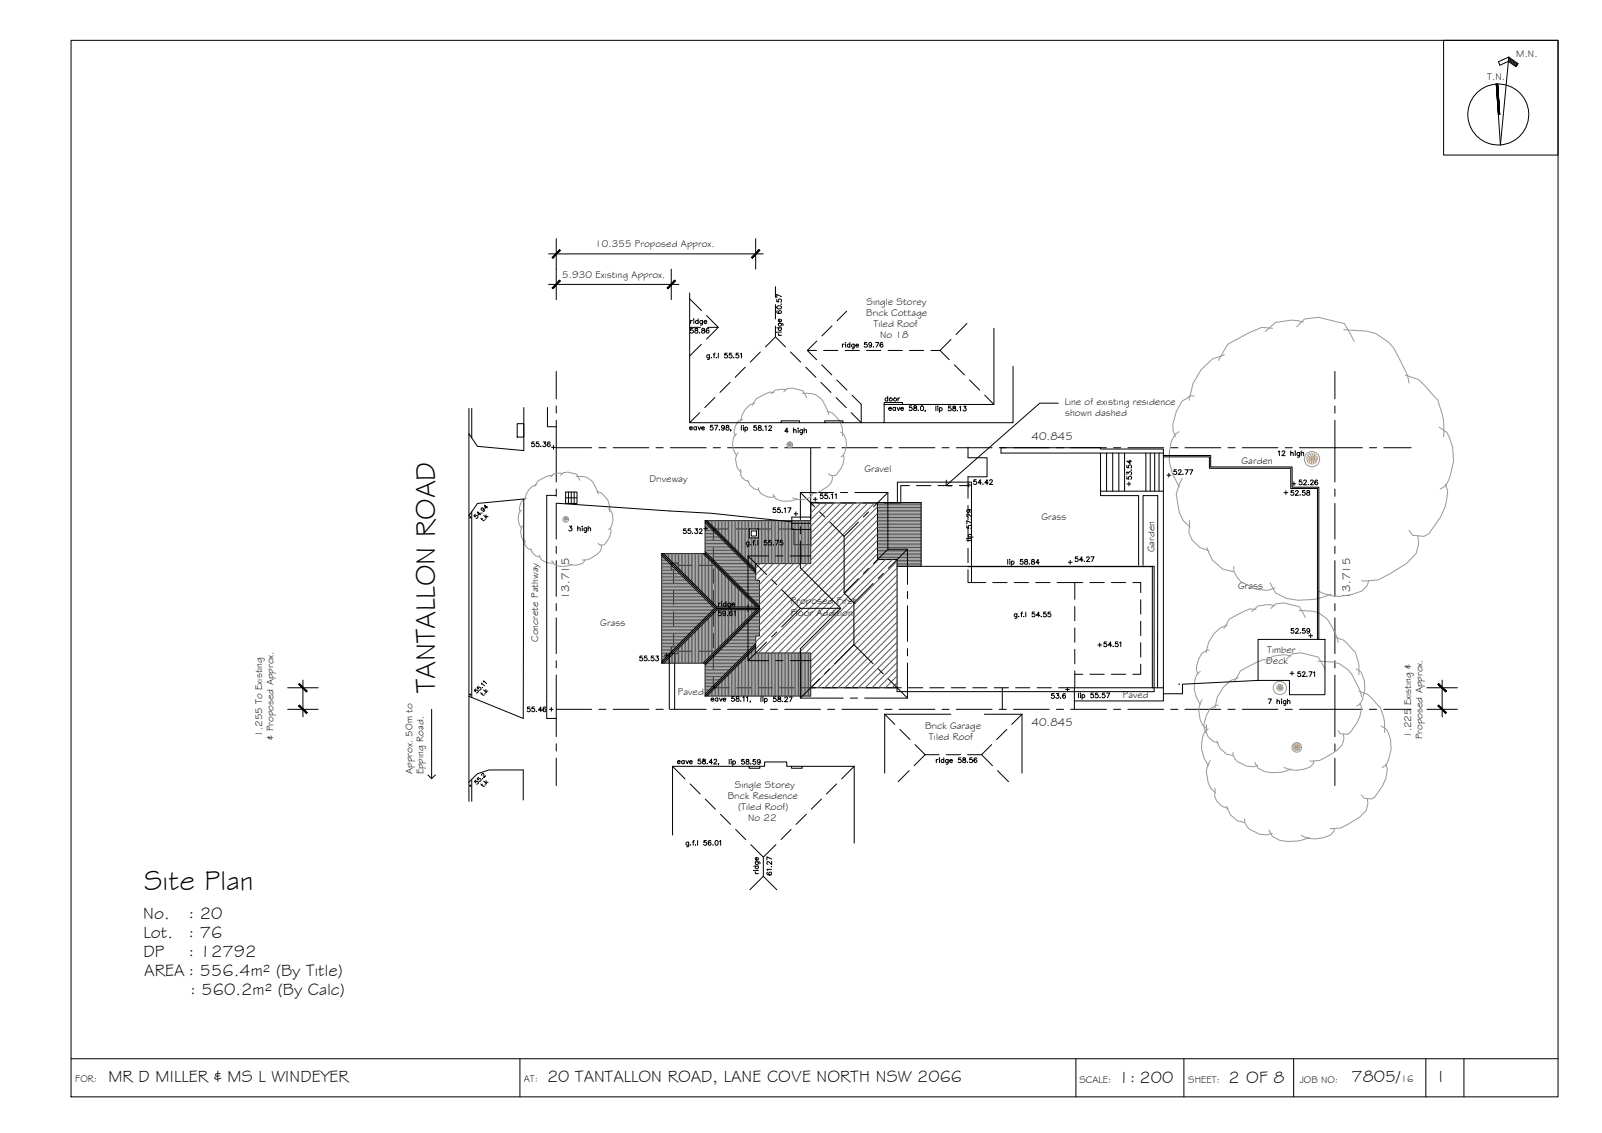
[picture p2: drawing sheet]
<svg xmlns="http://www.w3.org/2000/svg" width="420mm" height="297mm" viewBox="0 0 420 297" stroke-linecap="round" stroke-linejoin="round" font-family="sans-serif">
<defs><g id="words">
<g font-size="7.5">
<text x="114.1" y="181.6" transform="rotate(-90 114.1 181.6)">TANTALLON ROAD</text>
<text x="37.8" y="233.3">Site Plan</text>
</g>
<g font-size="4.5">
<text x="37.6" y="240.9">No.</text>
<text x="37.6" y="245.9">Lot.</text>
<text x="49.4" y="240.9">: 20</text>
<text x="49.4" y="245.9">: 76</text>
<text x="37.6" y="250.9">DP</text>
<text x="49.4" y="250.9">: 12792</text>
<text x="37.8" y="255.9">AREA : 556.4m² (By Title)</text>
<text x="49.9" y="260.9">: 560.2m² (By Calc)</text>
<text x="28.4" y="283.6">MR D MILLER &amp; MS L WINDEYER</text>
<text x="143.5" y="283.6">20 TANTALLON ROAD, LANE COVE NORTH NSW 2066</text>
<text x="293.4" y="283.9">1: 200</text>
<text x="322.2" y="283.9">2 OF 8</text>
<text x="354.4" y="283.8">7805/</text>
<text x="377.4" y="283.7">I</text>
</g>
<text font-size="4" x="274.8" y="184.1">53.6</text>
<g font-size="3">
<text x="270.5" y="115.5">40.845</text>
<text x="149.3" y="157.1" transform="rotate(-90 149.3 157.1)">13.715</text>
<text x="354.1" y="157.1" transform="rotate(-90 354.1 157.1)">13.715</text>
<text x="270.5" y="190.2">40.845</text>
</g>
<g font-size="2.6">
<text x="397.7" y="14.9">M.N.</text>
<text x="390.1" y="20.9">T.N.</text>
<text x="156.1" y="64.9">10.355 Proposed Approx.</text>
<text x="147.5" y="72.9">5.930 Existing Approx.</text>
<text x="227.2" y="82.8">Brick Cottage</text>
<text x="227.3" y="79.8">Single Storey</text>
<text x="229.1" y="85.7">Tiled Roof</text>
<text x="230.8" y="88.6">No 18</text>
<text x="279.2" y="106.1">Line of existing residence</text>
<text x="279.3" y="109">shown dashed</text>
<text x="226.7" y="123.7">Gravel</text>
<text x="325.6" y="121.6">Garden</text>
<text x="170.3" y="126.5">Driveway</text>
<text x="273.1" y="136.4">Grass</text>
<text x="302.8" y="144.8" transform="rotate(-90 302.8 144.8)">Garden</text>
<text x="324.7" y="154.3">Grass</text>
<text x="207.4" y="161.4">Floor Addition</text>
<text x="207.4" y="158.5">Proposed First</text>
<text x="157.4" y="164">Grass</text>
<text x="141.2" y="168.3" transform="rotate(-90 141.2 168.3)">Concrete Pathway</text>
<text x="332.3" y="171.1">Timber</text>
<text x="332.1" y="174">Deck</text>
<text x="177.8" y="182.2">Paved</text>
<text x="294.5" y="183.1">Paved</text>
<text x="242.6" y="191.1">Brick Garage</text>
<text x="68.8" y="193.2" transform="rotate(-90 68.8 193.2)">1.255 To Existing</text>
<text x="71.7" y="193.9" transform="rotate(-90 71.7 193.9)">&amp; Proposed Approx.</text>
<text x="243.6" y="194.1">Tiled Roof</text>
<text x="370.1" y="193.5" transform="rotate(-90 370.1 193.5)">1.225 Existing &amp;</text>
<text x="373" y="193.9" transform="rotate(-90 373 193.9)">Proposed Approx.</text>
<text x="108.2" y="202.9" transform="rotate(-90 108.2 202.9)">Approx. 50m to</text>
<text x="111.1" y="203" transform="rotate(-90 111.1 203)">Epping Road.</text>
<text x="190.9" y="209.5">Brick Residence</text>
<text x="192.8" y="206.6">Single Storey</text>
<text x="193.6" y="212.4">(Tiled Roof)</text>
<text x="196.2" y="215.4">No 22</text>
<text x="19.8" y="283.8">FOR:</text>
<text x="137.4" y="283.6">AT:</text>
<text x="283.1" y="283.9">SCALE:</text>
<text x="311.6" y="283.9">SHEET:</text>
<text x="340.9" y="283.9">JOB NO:</text>
<text x="367.4" y="283.8">16</text>
</g>
</g></defs>
<!-- layer: BORDER -->
<g fill="none" stroke="#000" stroke-width=".26">
<path d="M18.6 10.6h390v277h-390zM378.6 10.6h30v30.1h-30zM395.6 15.8l2.1 1.5M395.7 15.5l2.2 1.6M395.7 15.2l2.3 1.7M395.7 15l2.5 1.7-.6 .8-2-1.4-2.2 1-.4-.9 2.7-1.2-2.2 23-1.1-16M392.8 22l.5 8M18.6 277.6h390M136.4 277.6v10M282.2 277.6v10M310.5 277.6v10M339.3 277.6v10"/>
<path d="M374 277.6v10M383.9 277.6v10"/>
<circle cx="393" cy="30" r="8"/>
</g>
<!-- layer: ROOFPLAN EXIST. -->
<g fill="none" stroke="#000" stroke-width=".26">
<path d="M184.9 136.5h25.2M235.4 131.8v-5.4h19.4v26.3M173.6 145.1v28.8h11.3M173.6 145.1l14.3 14.4-14.3 14.4M173.6 145.1h11.3M184.9 145.1v-8.6l13.3 13.2M184.9 145.1l14.4 14.4M187.9 159.5h11.4M199.3 159.5l-14.4 14.4M235.3 148.5h67.4v32.8h-67.4M184.9 173.9v8.6M198.2 169.2l-13.3 13.3"/>
<path d="M184.9 182.5h27.7M232 180.3h.4"/>
</g>
<!-- layer: EXISTING -->
<g fill="none" stroke="#000" stroke-width=".26">
<path d="M180.9 76.8v34h24v-.5h4.8v.5h-4.8M180.9 78.3l3.1 3.1M203.4 75.2v2.8M203.4 79.9v3.7M180.9 85.8h2.8M184 90.2l-3.1 3.1M185.3 82.7l3.1 3.1-3.1 3.1M185.6 85.8h2.8M195.5 96.3l-2.7 2.6M199.4 92.3l-2.6 2.6M203.4 85.5v2.8l2.6 2.7M203.4 88.3l-2.6 2.7"/>
<path d="M207.3 92.3l2.7 2.6M211.3 96.3l2.7 2.6M211.7 91.9h2.5M214.2 89.4l-2.5 2.5 2.5 2.4M215.5 95.6l2.7 2.7M216 91.9h3.8M218.2 85.4l-2.6 2.7M219.5 99.6l2.6 2.7M221.6 91.9h3.8M222 81.6l-2.5 2.5M227.3 91.9h3.7M232.9 91.9h3.8"/>
<path d="M238.5 91.9h3.8M244.1 91.9h2.4M249.4 89l-2.9 2.9 2.5 2.4M250.3 95.6l2.6 2.7M253.6 84.8l-2.9 2.9M254.3 99.6l2.6 2.7M260.7 86.1v19.9h-24M265.7 96v14.8h-33.8M123 107.1v6.6M123.7 107.1v7.7M135.6 111.1h1.8v3.5h-1.8zM137.4 106.8v11.3l-12.2-1.1-2.2-3.3v21.5l2.2-3.2 12.2-1.2-.2 57.6-14.2-5.8v-47.4"/>
<path d="M143.6 106.8v5.1h2.3M183.5 108.2l-2.6 2.6M187.5 104.2l-2.7 2.7M191.5 100.2l-2.7 2.7M209.7 110.8h6.6v-.5h4.8v.5h-4.8M212.6 117.4v14.3M215.3 100.2l2.6 2.7M219.3 104.2l2.6 2.7M223.5 103.6l2.4 2.4v4.8l-2.6-2.6M231.9 106v4.8h-10.8M231.9 105.5h4.8v.5h-4.8zM253.9 117.3v2.7h5v5h-5v2.3"/>
<path d="M258.3 103.6l2.4 2.4M288.6 117.4h-26.1v1.4h26.1v10M288.6 118.8h6.3v10M288.6 117.3v.4h16.5v1.1M290.2 118.8v10M291.8 118.8v10M293.4 118.8v10M294.9 118.8h10.2v10M300.5 118.8v10M301.7 118.8v10M302.8 118.8v10M304 118.8v10"/>
<path d="M305.1 119.4h12.4v3h21.4v5.3h7v39.9M305.1 119.8h12.1v3h21.3v5.3h7v39.5M123.7 134.1v48.8M145.9 131.9l40.7 2.7 21.1 2.2M145.9 129.9h-2.5v58.5h2.5M148.3 129h3v3h-3zM148.3 130.5h3M149.1 129v3M149.8 129v3M150.6 129v3M191.1 138.7h-4v3M193 138.7h3.7"/>
<path d="M196.5 138.7h2.4v2.3h-2.4zM197 139.2h1.4v1.3h-1.4zM198.6 138.7h3.8M207.7 137.2h4.9M212.6 138.2v4.6h-4.4v-4.1h-4M212.6 135.6h-4.9v3.2h4.9M218.8 131.9l-6.2-.2v4.6M220.6 131.9h3.8M226.3 131.9h3.7M238.5 127.3h-2.3v4.6h-4.3M240.4 127.3h3.7M246 127.3h3.8"/>
<path d="M251.6 127.3h2.3v3.3M253.9 132.5v3.8M253.9 138.1v3.8M288.6 128.8v1.1h10v18.3M288.6 128.8h16.5M305.1 128.8v55h-23.3M176.7 154.8v3.8M181.5 148.2h-3.7v-.6h-1.7v1.8h.6v3.5M183.4 148.2h3.7M187.1 143.5v3.8M187.1 149.2v3.7M187.1 154.8v3.8"/>
<path d="M253.9 149.4v3.3h4.6M253.9 148.6h48.3v31.7M253.9 143.8v3.7M260.4 152.7h3.7M266 152.7h3.8M271.6 152.7h3.8M277.2 152.7h4.7v4.4M281.9 152.7h2.1M281.9 159v3.8M285.8 152.7h3.8M291.5 152.7h3.7M297.1 152.7h2.1v2.7"/>
<path d="M299.2 157.3v3.7M299.8 148.2v-18.3h3.8v50.4M175.5 171.4v14.6M176.7 166v3.6h-.6v1.8h1.7v-.7h3.7M176.7 160.4v3.8M176.9 171.4v14.6M183.4 170.7h3.7M187.1 177.3v3h4.3M187.1 160.4v3.8M187.1 166v3.8M187.1 171.7v3.7M281.9 175.9v4.4h-4.3"/>
<path d="M281.9 164.6v3.8M281.9 170.3v3.7M281.9 176.8h2.1M285.8 176.8h3.8M291.5 176.8h3.7M299.2 174.1v2.7h-2.1M299.2 162.9v3.7M299.2 168.5v3.7M330 178.4l-19.9 1v2.5h-5M123 182.6v27.5M193.2 180.3h3.8M198.9 180.3h3.7"/>
<path d="M204.5 180.3h3.7M210.1 180.3h3.8M215.7 180.3h3.8M221.4 180.3h3.7M227 180.3h3.7M232 187.3v15.4M232 187.3h17.4M232 187.3l2.7 2.6M232.6 180.3h3.8M236 191.2l2.7 2.7M238.2 180.3h3.8M240 195.2l2.6 2.7-2.8 2.8"/>
<path d="M242.6 197.9h3.7M243.9 180.3h3.7M248.2 197.9h3.7M249.5 180.3h3.7M253.8 197.9h3.6M255.1 180.3h3.8M258.2 187.3h9.8M260.1 195.2l-2.7 2.7 2.9 2.8M260.7 180.3h3.8M262.9 180.3v5.7M264.1 191.2l-2.7 2.7M266.4 180.3h3.7"/>
<path d="M268 187.3v15.4M268 187.3l-2.6 2.6M272 180.3h3.7M281.8 180.3v5.7M281.9 180.3h23.2M123 205.1l2.2-2.2 3-1h9v7.9M123.7 204.3v5.8M176.4 200.9l3.3 3.3M181 205.5l2.6 2.7M185 209.5l2.6 2.6M189 213.5l2.6 2.6M192.9 217.5l2.7 2.6"/>
<path d="M196.5 200.9h2.8v.5h-2.8v-.5h-20.1v18M199.3 200.9h1.2v-1.1h5.8v1.1h1.3v.5h2.8v-.5h-2.8M207.5 217.5l-2.7 2.6M210.4 200.9h13.6v20.1M211.5 213.5l-2.7 2.6M215.4 209.5l-2.6 2.6M219.4 205.5l-2.6 2.7M224 200.9l-3.3 3.3M238.4 202l-2.8 2.9M261.6 202l2.9 2.9M196.7 233.3l3.5-3.6 3.5 3.6M196.9 221.4l3.3 3.3v5"/>
<path d="M203.5 221.4l-3.3 3.3"/>
</g>
<!-- layer: HATCH -->
<g fill="none" stroke="#545454" stroke-width=".26">
<path d="M184.9 139.9h2.9M184.9 139.5h2.5M184.9 139.1h2.1M184.9 138.7h1.8M184.9 138.4h1.4M184.9 138h1M184.9 137.6h.6M184.9 137.2h.3M185.4 136.5h.1M185.8 136.5v.4M186.2 136.5v.8M186.6 136.5v1.1"/>
<path d="M186.9 136.5v1.5M187.3 136.5v1.9M187.7 136.5v2.3M188.1 136.5v2.6M188.4 136.5v3M188.8 136.5v3.4M189.2 136.5v3.8M189.6 136.5v4.1M189.9 136.5v4.5M190.3 136.5v4.9M190.7 136.5v5.3M191.1 136.5v5.6"/>
<path d="M191.4 136.5v6M191.8 136.5v6.4M192.2 136.5v6.8M192.6 136.5v7.2M192.9 136.5v7.5M193.3 136.5v7.9M193.7 136.5v8.3M194.1 136.5v8.6M194.4 136.5v9M194.8 136.5v9.4M195.2 136.5v9.8M195.6 136.5v10.1"/>
<path d="M195.9 136.5v10.5M196.3 136.5v10.9M196.7 136.5v2.2M197.1 136.5v2.2M197.4 136.5v2.2M197.8 136.5v2.2M198.2 136.5v2.2M198.6 136.5v2.2M198.9 136.5v11.3M199.3 136.5v11.3l-1.1 1.1M199.7 136.5v11.3M200.1 136.5v11.3"/>
<path d="M200.4 136.5v11.3M200.8 136.5v11.3M201.2 136.5v11.3M201.6 136.5v11.3M201.9 136.5v11.3M202.3 136.5v11.3M202.7 136.5v11.3M203.1 136.5v11.3M203.4 136.5v11.3M203.8 136.5v11.3M204.2 136.5v11.3M204.6 136.5v11.3"/>
<path d="M204.9 136.5v11.3M205.3 136.5v11.3M205.7 136.5v11.3M206.1 136.5v11.3M206.4 136.5v11.3M206.8 136.5v11.3M207.2 136.5v11.3M207.6 136.5v11.3M207.9 136.5v11.3M208.3 136.5v11.3M208.7 136.5v11.3M209.1 136.5v11.3"/>
<path d="M209.4 136.5v11.3M209.8 136.5v11.3M210.2 136.5v11.3M210.6 136.5v11.3M210.9 136.5v11.3M211.3 136.5v11.3M211.7 136.5v11.3l-12.5 12.5M212.1 136.5v11.3M212.4 136.5v11.3M213.5 131.9l-.9 .8M215.2 131.9l-2.6 2.6M217 131.9l-4.4 4.3"/>
<path d="M218.8 131.9l-6.2 6.1M220.5 131.9l-7.9 7.9M222.3 131.9l-9.7 9.6M224.1 131.9l-11.5 11.4M225.9 131.9l-13.3 13.2M227.6 131.9l-15 14.9M229.4 131.9l-30.2 30.1M230.1 139.8h11.5M230.1 139.4h11.5M230.1 139.1h11.5M230.1 138.7h11.5M230.1 138.3h11.5"/>
<path d="M230.1 137.9h11.5M230.1 137.6h11.5M230.1 137.2h11.5M230.1 136.8h11.5M230.1 136.4h11.5M230.1 136.1h11.5M230.1 135.7h11.5M230.1 135.3h11.5M230.1 134.9h11.5M230.1 134.5h11.5M230.1 134.2h11.5M230.1 133.8h11.5"/>
<path d="M230.1 133.4h11.5M230.1 133h11.5M230.1 132.7h11.5M230.1 132.3h11.5M230.1 131.9h11.5M230.1 132.9l-30.9 30.9h-3.8M230.1 134.6l-30.9 31M230.1 136.4l-31.9 32h-7.3M230.1 138.2l-31.9 31.9M230.1 139.9l-31.2 31.3M173.6 158.6h12.9M173.6 158.2h12.6"/>
<path d="M173.6 157.9h12.2M173.6 157.5h11.8M173.6 157.1h11.4M173.6 156.7h11.1M173.6 156.4h10.7M173.6 156h10.3M173.6 155.6h9.9M173.6 155.2h9.6M173.6 154.8h9.2M173.6 154.5h8.8M173.6 154.1h8.4M173.6 153.7h8.1"/>
<path d="M173.6 153.3h7.7M173.6 153h7.3M173.6 152.6h6.9M173.6 152.2h6.6M173.6 151.8h6.2M173.6 151.5h5.8M173.6 151.1h5.4M173.6 150.7h5.1M173.6 150.4h4.7M173.6 150h4.3M173.6 149.6h3.9M173.6 149.2h3.6"/>
<path d="M173.6 148.9h3.2M173.6 148.5h2.8M173.6 148.1h2.4M173.6 147.7h2.1M173.6 147.4h1.7M173.6 147h1.3M173.6 146.6h.9M173.6 146.2h.6M173.6 145.9h.2M173.6 159.7h13.6M173.6 159.4h13.7M173.6 159h13.3"/>
<path d="M174.2 145.1v.2M174.6 145.1v.5M174.9 145.1v.9M175.3 145.1v1.3M175.7 145.1v1.7M176.1 145.1v2M176.4 145.1v2.4M176.8 145.1v2.8M177.2 145.1v3.2M177.6 145.1v3.5M177.9 145.1v3.9M178.3 145.1v4.3"/>
<path d="M178.7 145.1v4.7M179.1 145.1v5M179.4 145.1v5.4M179.8 145.1v5.8M180.2 145.1v6.2M180.6 145.1v6.5M180.9 145.1v6.9M181.3 145.1v7.3M181.7 145.1v7.7M182.1 145.1v8M182.4 145.1v8.4M182.8 145.1v8.8"/>
<path d="M183.2 145.1v9.2M183.6 145.1v9.5M183.9 145.1v9.9M184.3 145.1v10.3M184.7 145.4v10.4M184.9 144.3h7.4M184.9 144h7M184.9 143.6h6.6M184.9 143.2h6.3M184.9 142.8h5.9M184.9 142.5h5.5M184.9 142.1h5.1"/>
<path d="M184.9 141.7h4.8M184.9 141.3h4.4M184.9 141h4M184.9 140.6h3.6M184.9 140.2h3.3M185 144.7h7.7M185.1 145.7v10.4M185.4 145.1h7.6M185.4 146.1v10.4M185.8 145.5h7.6M185.8 146.5v10.4M186.1 145.9h7.7"/>
<path d="M186.2 146.9v10.4M186.5 146.2h7.7M186.6 147.2v10.4M186.9 146.6h7.6M186.9 147.6v10.4M187.3 147h7.6M187.3 148v10.4M187.6 147.4h7.7M187.7 148.4v10.4M188 147.7h7.7M188.1 148.8v10.3M188.1 159.8v10.4"/>
<path d="M188.4 148.1h7.6M188.4 149.1v10M188.4 159.8v10.1M188.8 148.5h7.6M188.8 149.5v9.6M188.8 159.8v9.7M189.2 148.9h7.6M189.2 149.9v9.2M189.2 159.8v9.3M189.5 149.2h7.7M189.6 150.3v8.8M189.6 159.8v8.9"/>
<path d="M189.9 149.6h7.6M189.9 150.6v8.5M189.9 159.8v8.6M190.3 150h7.6M190.3 151v8.1M190.3 159.8v8.2M190.7 150.4h7.5M190.7 151.4v7.7M190.7 159.8v7.8M191 150.7h7.2M191.1 151.8v7.3M191.1 159.8v7.4"/>
<path d="M191.4 151.1h6.8M191.4 152.1v7M191.4 159.8v7M191.8 151.5h6.4M191.8 152.5v6.6M191.8 159.8v6.7M192.2 151.8h6M192.2 152.9v6.2M192.2 159.8v6.3M192.5 152.2h5.7M192.6 153.3v5.8M192.6 159.8v5.9"/>
<path d="M192.9 152.6h6.3M192.9 153.6v5.5M192.9 159.8v5.5M193.3 153h5.9M193.3 154v5.1M193.3 159.8v5.2M193.7 153.3h5.5M193.7 154.4v4.7M193.7 159.8v4.8M194 153.7h5.2M194.1 154.8v4.3M194.1 159.8v4.4"/>
<path d="M194.4 154.1h4.8M194.4 155.1v4M194.4 159.8v4M194.8 154.5h4.4M194.8 155.5v3.6M194.8 159.8v3.7M195.1 154.8h4.1M195.2 155.9v3.2M195.2 159.8v3.3M195.5 155.2h3.7M195.6 156.3v2.8M195.6 159.8v2.9"/>
<path d="M195.9 155.6h3.3M195.9 156.6v2.5M195.9 159.8v2.6M196.3 156h2.9M196.3 157v2.1M196.3 159.8v2.2M196.6 156.4h2.6M196.7 141v6.8M196.7 157.4v1.7M196.7 159.8v1.8M197 156.7h2.2M197.1 141v7.1"/>
<path d="M197.1 157.7v1.4M197.1 159.8v1.4M197.4 157.1h1.8M197.4 141v7.5M197.4 158.1v1M197.4 159.8v1.1M197.8 157.5h1.4M197.8 141v7.9M197.8 158.5v.6M197.8 159.8v.7M198.1 157.9h1.1M198.2 141v6.8"/>
<path d="M198.2 158.9v.2M198.2 159.8v.3M198.5 158.2h.7M198.6 141v6.8M198.9 158.6h.3M201.1 147.8l-2.9 2.9M202.9 147.8l-4.5 4.4M204.6 147.8l-5.4 5.4M206.4 147.8l-7.2 7.2M208.2 147.8l-9 9M209.9 147.8l-10.7 10.7M230.1 146.6h11.5"/>
<path d="M230.1 146.2h11.5M230.1 145.8h11.5M230.1 145.4h11.5M230.1 145h11.5M230.1 144.7h11.5M230.1 144.3h11.5M230.1 143.9h11.5M230.1 143.5h11.5M230.1 143.2h11.5M230.1 142.8h11.5M230.1 142.4h11.5M230.1 142h11.5"/>
<path d="M230.1 141.3h11.5M230.1 140.9h11.5M230.1 140.5h11.5M230.1 140.2h11.5M230.1 143.5l-27.7 27.7M230.1 145.2l-25.9 26v11.3M230.4 146.7l-24.5 24.5M232.2 146.7l-24.5 24.5M234 146.7l-24.5 24.5M235.3 148.4h6.3M235.3 148.1h6.3M235.3 147.7h6.3"/>
<path d="M235.3 147.3h6.3M235.3 146.9h6.3M235.3 147.2l-24 24M235.3 148.9l-22.7 22.7M235.3 150.7l-22.7 22.6M235.3 152.5l-22.7 22.6M235.3 154.2l-22.7 22.7M235.3 156l-22.7 22.7M235.3 157.8l-22.5 22.5M235.3 159.5l-20.8 20.8M241.6 141.7h-11.5l-29.5 29.5M173.6 173.2h.1"/>
<path d="M173.6 172.9h.5M173.6 172.5h.8M173.6 172.1h1.2M173.6 171.7h1.6M173.6 171.4h2M173.6 171h2.3M173.6 170.6h2.7M173.6 170.2h3.1M173.6 169.9h3.5M173.6 169.5h3.8M173.6 169.1h4.2M173.6 168.7h4.6"/>
<path d="M173.6 168.4h5M173.6 168h5.4M173.6 167.6h5.7M173.6 167.2h6.1M173.6 166.8h6.5M173.6 166.5h6.8M173.6 166.1h7.2M173.6 165.7h7.6M173.6 165.3h8M173.6 165h8.3M173.6 164.6h8.7M173.6 164.2h9.1"/>
<path d="M173.6 163.8h9.5M173.6 163.5h9.8M173.6 163.1h10.2M173.6 162.7h10.6M173.6 162.4h11M173.6 162h11.3M173.6 161.6h11.7M173.6 161.2h12.1M173.6 160.9h12.5M173.6 160.5h12.8M173.6 160.1h13.2M174.2 173.7v.2"/>
<path d="M174.6 173.3v.6M174.9 173v.9M175.3 172.6v1.3M175.7 172.2v1.7M176.1 171.8v2.1M176.4 171.5v2.4M176.8 171.1v2.8M177.2 170.7v3.2M177.6 170.3v3.6M177.9 170v3.9M178.3 169.6v4.3M178.7 169.2v4.7"/>
<path d="M179.1 168.8v5.1M179.4 168.5v5.4M179.8 168.1v5.8M180.2 167.7v6.2M180.6 167.3v6.6M180.9 167v6.9M181.3 166.6v7.3M181.7 166.2v7.7M182.1 165.8v8.1M182.4 165.5v8.4M182.8 165.1v8.8M183.2 164.7v9.2"/>
<path d="M183.6 164.4v9.5M183.9 164v9.9M184.3 163.6v10.3M184.7 163.2v10.4M184.9 180h2.1M184.9 179.6h2.4M184.9 179.2h2.8M184.9 178.9h3.2M184.9 178.5h3.5M184.9 178.1h3.9M184.9 177.7h4.3M184.9 177.3h4.7"/>
<path d="M184.9 177h5M184.9 176.6h5.4M184.9 176.2h5.8M184.9 175.8h6.2M184.9 175.5h6.5M184.9 175.1h6.9M184.9 174.7h7.3M184.9 174.3h7.7M185.1 162.8v10.4M185.3 174h7.6M185.4 162.5v10.4M185.7 173.6h7.6"/>
<path d="M185.8 162.1v10.4M186.1 173.2h7.6M186.2 161.7v10.4M186.4 172.9h7.7M186.6 161.3v10.4M186.8 172.5h7.6M186.9 161v10.4M187.2 172.1h7.6M187.3 160.6v10.4M187.6 171.7h7.6M187.7 160.2v10.4M187.9 171.4h7.7"/>
<path d="M188.1 179.8v2.7M188.3 171h7.6M188.4 179.5v3M188.7 170.6h7.6M188.8 179.1v3.4M189 170.2h7.7M189.2 178.7v3.8M189.4 169.9h7.7M189.6 178.3v4.2M189.8 169.5h7.6M189.9 178v4.5M190.2 169.1h7.6"/>
<path d="M190.3 177.6v4.9M190.5 168.7h7.7M190.7 177.2v5.3M191.1 176.8v5.7M191.3 168h6.9M191.4 176.5v6M191.7 167.6h6.5M191.8 176.1v6.4M192.1 167.2h6.1M192.2 175.7v6.8M192.4 166.8h5.8M192.6 175.3v7.2"/>
<path d="M192.8 166.5h6.4M192.9 175v7.5M193.2 166.1h6M193.3 174.6v7.9M193.6 165.7h5.6M193.7 174.2v8.3M193.9 165.3h5.3M194.1 173.8v8.7M194.3 165h4.9M194.4 173.5v9M194.7 164.6h4.5M194.8 173.1v9.4"/>
<path d="M195.1 164.2h4.1M195.2 172.7v9.8M195.6 172.4v10.1M195.8 163.5h3.4M195.9 172v10.5M196.2 163.1h3M196.3 171.6v10.9M196.6 162.7h2.6M196.7 171.2v11.3M196.9 162.4h2.3M197.1 170.9v11.6M197.3 162h1.9"/>
<path d="M197.4 170.5v12M197.7 161.6h1.5M197.8 170.1v12.4M198.1 161.2h1.1M198.2 171.2v11.3M198.4 160.9h.8M198.6 171.2v11.3M198.8 160.5h.4M198.9 171.2v11.3M199.2 160.1h.1M199.3 171.2v11.3M199.7 171.2v11.3"/>
<path d="M200.1 171.2v11.3M200.4 171.2v11.3M200.8 171.2v11.3M201.2 171.2v11.3M201.6 171.2v11.3M201.9 171.2v11.3M202.3 171.2v11.3M202.7 171.2v11.3M203.1 171.2v11.3M203.4 171.2v11.3M203.8 171.2v11.3M204.6 171.2v11.3"/>
<path d="M204.9 171.2v11.3M205.3 171.2v11.3M205.7 171.2v11.3M206.1 171.2v11.3M206.4 171.2v11.3M206.8 171.2v11.3M207.2 171.2v11.3M207.6 171.2v11.3M207.9 171.2v11.3M208.3 171.2v11.3M208.7 171.2v11.3M209.1 171.2v11.3"/>
<path d="M209.4 171.2v11.3M209.8 171.2v11.3M210.2 171.2v11.3M210.6 171.2v11.3M210.9 171.2v11.3M211.3 171.2v11.3M211.7 171.2v11.3M212.1 171.2v11.3M212.4 171.2v11.3M235.3 161.3l-19 19M235.3 163.1l-17.3 17.2M235.3 164.8l-15.5 15.5"/>
<path d="M235.3 166.6l-13.7 13.7M235.3 168.4l-11.9 11.9M235.3 170.2l-10.2 10.1M235.3 171.9l-8.4 8.4M235.3 173.7l-6.6 6.6M235.3 175.4l-4.9 4.9M235.3 177.2l-3.1 3.1M235.3 179l-1.3 1.3M184.9 181.9h.2M184.9 181.5h.5M184.9 181.1h.9M184.9 180.7h1.3"/>
<path d="M184.9 180.4h1.7M185.4 182.5h.1M185.8 182.1v.4M186.2 181.7v.8M186.6 181.3v1.2M186.9 181v1.5M187.3 180.6v1.9M187.7 180.2v2.3"/>
</g>
<!-- layer: ROOFPLAN NEW -->
<g fill="none" stroke="#000" stroke-width=".26">
<path d="M184.9 136.5l13.3 13.2M184.9 137l13.3 13.3M185.4 136.5l12.8 12.8M209.9 129.1l3.8 3.8M209.9 138.1v1.8M210.1 136.5h2.5M215 134.2l1.3 1.3M217.6 136.9l3.8 3.7M218.6 129.1h-8.7v7.1M220.4 129.1h1.9M224.2 129.1h8.7M225.1 136.9l-3.7 3.7"/>
<path d="M227.8 134.2l-1.4 1.3M229.9 131.8h11.7v16.7M232.9 129.1v14.9h5.1v9.2M232.9 129.1l-3.8 3.8M173.6 145.1l14.3 14.4M173.6 145.6l13.8 13.9-13.8 13.9M174.1 145.1l14 14h11.1M184.4 145.1l14 14M184.9 145.1l14.1 14M184.9 144.6l14.3 14.3M187.9 159.5l-14.3 14.4M187.9 159.5h11.3"/>
<path d="M196.2 145.7l4.8 4.9M196.2 158.6v1.8M198.4 159.8l-14 14.1M199 159.8l-14.1 14.1M199.2 159.8h-11.1l-14 14.1M201.6 145.7h-5.4v11M202.4 151.9l1.3 1.4M203.5 145.7h1.8M205 154.6l4.9 4.9M207.2 145.7h5.4M209.9 141.8v7.1l10.6 10.6-10.6 10.6v12.9h11.3M209.9 159.5h10.6"/>
<path d="M209.9 159.5l-4.9 4.9M221.4 140.6v14.9M224 158v11l-5.1 5M225.1 151.7l-3.7 3.8 2.6 2.5M227.8 149l-1.4 1.4M229 153l-5 5M231.7 150.3l-1.4 1.4M232.9 144l-3.8 3.7M238 144l-5 5M238 155.1v1.8M238 158.8v9.4M196.2 162.3v10.9h5.4"/>
<path d="M198.2 169.2l-13.3 13.3M198.2 169.7l-12.8 12.8M198.2 168.7l-13.3 13.3M199.2 160.1l-14.3 14.2M201 168.3l-4.8 4.9M203.5 173.2h1.8M203.7 165.7l-1.3 1.3M207.2 173.2h5.4M215 178l-5.1 5M217.6 175.3l-1.3 1.4M224 169l5 5M230.3 175.3l1.4 1.4"/>
<path d="M233 178l5 5M238 173.8v9.2h-11.2M238 170.1v1.9M212.6 180.3v2.2M223 183h1.9M235.3 180.3v1"/>
</g>
<!-- layer: 0 -->
<path d="M277.5 105.7h-4.8l-24.6 21.6M248.2 125.9l-.1 1.4 1.4 .1M113.2 186v18.1M112.2 203.2l1 .9 1-.9" fill="none" stroke="#000" stroke-width=".26"/>
<!-- layer: BORDER -->
<g fill="#000" stroke="#000" stroke-width=".26">
<path d="M392.4 22l.6 8zM392.4 22h.4l.2 8z"/>
<path d="M392.8 22l.2 8h.3zM392.8 22l.5 8z"/>
</g>
<!-- layer: BOUNDARY -->
<g fill="none" stroke="#000" stroke-width=".26">
<path d="M145.9 97.4v7.2M350.1 97.4v7.2M145.9 117.4h9.3M145.9 106.4v1.9M145.9 110.2v16.2M157.1 117.4h1.8M160.8 117.4h9.4M172 117.4h1.9M175.8 117.4h9.4M187.1 117.4h1.8M190.8 117.4h9.4M202.1 117.4h1.8"/>
<path d="M205.8 117.4h9.4M217.1 117.4h1.8M220.8 117.4h9.4M232.1 117.4h1.8M235.8 117.4h9.4M247.1 117.4h1.8M250.8 117.4h9.4M262.1 117.4h1.8M265.8 117.4h9.4M277.1 117.4h1.8M280.8 117.4h9.4M292.1 117.4h1.8"/>
<path d="M295.8 117.4h9.4M307.1 117.4h1.8M310.8 117.4h9.4M322.1 117.4h1.8M325.8 117.4h9.4M337.1 117.4h1.8M340.8 117.4h9.3v9M350.1 110.2v7.2h7.2M350.1 106.4v1.9M359.2 117.4h1.8M362.9 117.4h7.2M145.9 128.2v1.9"/>
<path d="M145.9 132v9.4M350.1 128.2v1.9M350.1 132v9.4M145.9 143.2v1.9M145.9 147v9.4M145.9 158.2v1.9M350.1 143.2v1.9M350.1 147v9.4M350.1 158.2v1.9M145.9 177v9h9.3M145.9 162v9.4M145.9 173.2v1.9"/>
<path d="M350.1 162v9.4M350.1 173.2v1.9M350.1 177v16.1M145.9 186v7.1M145.9 195v1.9M145.9 198.8v7.1M157.1 186h1.8M160.8 186h9.4M172 186h1.9M175.8 186h9.4M187.1 186h1.8M190.8 186h9.4"/>
<path d="M202.1 186h1.8M205.8 186h9.4M217.1 186h1.8M220.8 186h9.4M232.1 186h1.8M235.8 186h9.4M247.1 186h1.8M250.8 186h9.4M262.1 186h1.8M265.8 186h9.4M277.1 186h1.8M280.8 186h9.4"/>
<path d="M292.1 186h1.8M295.8 186h9.4M307.1 186h1.8M310.8 186h9.4M322.1 186h1.8M325.8 186h9.4M337.1 186h1.8M340.8 186h16.5M350.1 195v1.9M350.1 198.8v7.1M359.2 186h1.8M362.9 186h7.2"/>
</g>
<!-- layer: DIMENSION -->
<path d="M143.9 74.6h34.2M143.9 66.6h56.3M145.9 62.6v16M176.1 70.6v8M198.2 62.6v8M79.4 178.3v9.7M378.2 178.3v9.7M75.4 186h8M75.4 180.3h8M374.2 186h8M374.2 180.3h8" fill="none" stroke="#000" stroke-width=".26"/>
<!-- layer: 0 -->
<g fill="#000" stroke="#000" stroke-width=".26">
<path d="M146.8 73.5l-1.8 2.2 2-2zM146.8 73.5l-1.8 2.2-.2-.2z"/>
<path d="M146.8 65.5l-1.8 2.2 2-2zM146.8 65.5l-1.8 2.2-.2-.2z"/>
<path d="M174.9 75.5l.3 .2 1.8-2.2zM177 73.5l.2 .2-2 2z"/>
<path d="M197.1 67.5l.2 .2 1.8-2.2zM199.1 65.5l.2 .2-2 2z"/>
<path d="M78.3 185.1l2.2 1.8-1.9-2.1zM78.3 185.1l2.2 1.8-.2 .2z"/>
<path d="M78.3 179.4l2 2 .2-.2zM78.3 179.4l.3-.2 1.9 2z"/>
<path d="M377.3 184.8l-.2 .3 2.2 1.8zM377.1 185.1l2.2 1.8-.2 .2z"/>
<path d="M377.1 179.4l2 2 .2-.2zM377.1 179.4l.2-.2 2 2z"/>
</g>
<!-- layer: NEWWORK -->
<path d="M212.6 131.9h17.5v14.8h5.2v33.6h-22.7v-9.1h-14.4v-4.5h1v-14.5h-1v-4.4h14.4z" fill="none" stroke="#000" stroke-width=".26"/>
<!-- layer: VEGE_01 -->
<g fill="none" stroke="#989898" stroke-width=".26">
<circle cx="207.1" cy="116.6" r=".75"/>
<circle cx="148.4" cy="136.2" r=".75"/>
<circle cx="344.1" cy="120.4" r="2"/>
<circle cx="335.7" cy="180.4" r="1.75"/>
<circle cx="340.1" cy="195.9" r="1.26"/>
</g>
<!-- layer: TEXT -->
<g fill="none" stroke="#000" stroke-width=".26">
<path d="M203.7 78.5v.6l.5 .1a.45 .45 0 0 1 0-.7 .45 .45 0 0 1 .7 .1 .45 .45 0 0 1-.2 .6M204.9 79.7h-.1M205 77.8l-1.3-.6v.8M181.1 84v.8M181.6 84l-.5 .4M181.7 86.1h-.5l-.1 .5a.44 .44 0 0 1 .7 0 .44 .44 0 0 1-.1 .7 .44 .44 0 0 1-.7-.2M181.9 83.6h.1M182 84v.8M182.3 86.1v.4a.51 .51 0 0 1 .6 .2 .51 .51 0 0 1 0 .6h-.6a.51 .51 0 0 1 0-.6 .51 .51 0 0 1 .6-.2v-.4zM183.1 84.2a.4 .4 0 0 0-.6-.1 .4 .4 0 0 0 0 .6 .4 .4 0 0 0 .6 0M183.1 83.6v1.2M183.5 87.2v.1"/>
<path d="M184.1 86.1v.4l.7 .4a.41 .41 0 0 1-.4 .4 .41 .41 0 0 1-.4-.4l.8-.5-.1-.3zM184.2 84v1.1l-.5 .1M184.2 84.2a.4 .4 0 0 0-.6-.1 .4 .4 0 0 0 0 .6 .4 .4 0 0 0 .6 0M184.6 84.4h.8a.42 .42 0 0 0-.7-.2 .42 .42 0 0 0 0 .6 .42 .42 0 0 0 .7-.1M185.9 86.3v-.2a.58 .58 0 0 0-.7 .6 .58 .58 0 0 0 .6 .6 .39 .39 0 0 0 0-.7 .39 .39 0 0 0-.6 .3M186.1 93l-.1 1.1-.5 .1M186.1 93.2a.39 .39 0 0 0-.6-.1 .39 .39 0 0 0 0 .6 .39 .39 0 0 0 .6 0M186.5 93.7l.1 .1M187.1 93h.4M187.6 92.6l-.3 .2v1M187.9 93.7v.1M188.4 92.6v1.2"/>
<path d="M190.7 92.6h-.6v.5a.44 .44 0 0 1 .6 0 .44 .44 0 0 1-.1 .7 .44 .44 0 0 1-.6-.2M191.9 92.6h-.6l-.1 .5a.45 .45 0 0 1 .7 0 .45 .45 0 0 1-.1 .7 .45 .45 0 0 1-.6-.2M192.4 93.7l.1 .1M193.7 92.6h-.6l-.1 .5a.45 .45 0 0 1 .7 0 .45 .45 0 0 1-.1 .7 .45 .45 0 0 1-.6-.2M194.2 92.8l.3-.2v1.2M203.8 87.1h.1M203.7 86h1.3M203.8 80.3a.62 .62 0 0 1 .7-.2 .62 .62 0 0 1 .4 .7 .62 .62 0 0 1-.8 .3 .62 .62 0 0 1-.3-.8zM203.9 81.5h-.1a.56 .56 0 0 0 .5 .7 .56 .56 0 0 0 .6-.6 .39 .39 0 0 0-.7 0 .39 .39 0 0 0 .3 .6M204.1 87.4l.1 .3 .3 .2M204.1 84.8l1.2 .1v.5M204.1 87.9h.9"/>
<path d="M204.1 87.1h.9M204.3 86a.39 .39 0 0 0 0 .5 .39 .39 0 0 0 .5 0 .39 .39 0 0 0 0-.5M204.3 84.8a.4 .4 0 0 0 0 .6 .4 .4 0 0 0 .5 0 .4 .4 0 0 0 0-.6M204.8 83.7a.4 .4 0 0 1 .1 .6 .4 .4 0 0 1-.6 0 .4 .4 0 0 1 .1-.6l.1 .7M220.9 90.2v.8M221.4 90.2l-.5 .4M221.7 89.8h.1M221.8 90.2v.8M222.9 90.4a.39 .39 0 0 0-.6-.1 .39 .39 0 0 0 0 .6 .39 .39 0 0 0 .6 0M222.9 89.8v1.2M224 90.2v1.1l-.5 .1M224 90.4a.4 .4 0 0 0-.6-.1 .4 .4 0 0 0 0 .6 .4 .4 0 0 0 .6 0"/>
<path d="M224.5 90.6h.7a.39 .39 0 0 0-.5-.4 .39 .39 0 0 0-.3 .5 .39 .39 0 0 0 .4 .3l.4-.1M227.4 89.8h-.6l-.1 .5a.44 .44 0 0 1 .7 0 .44 .44 0 0 1-.1 .6 .44 .44 0 0 1-.6-.1M228.6 90.2a.38 .38 0 0 1-.5 .3 .38 .38 0 0 1-.2-.6 .38 .38 0 0 1 .7 .1v.2a.56 .56 0 0 1-.5 .8l-.2-.1M229.1 90.9l.1 .1M229.6 89.8h.9l-.6 1.2M231.5 90l-.2-.2a.6 .6 0 0 0-.5 .6 .6 .6 0 0 0 .6 .6 .39 .39 0 0 0 0-.7 .39 .39 0 0 0-.6 .3M140.1 115.9h-.6v.5a.45 .45 0 0 1 .6 0 .45 .45 0 0 1-.1 .6 .45 .45 0 0 1-.6-.1M141.3 115.9h-.6l-.1 .5a.45 .45 0 0 1 .7 0 .45 .45 0 0 1-.1 .6 .45 .45 0 0 1-.6-.1M141.8 117h.1M142.5 115.9h.6l-.3 .4a.41 .41 0 0 1 .3 .7 .41 .41 0 0 1-.7-.1M144.3 116l-.1-.1a.62 .62 0 0 0-.7 .5 .62 .62 0 0 0 .4 .7 .39 .39 0 0 0 .4-.4 .39 .39 0 0 0-.3-.4 .39 .39 0 0 0-.4 .4M180.9 112.2h.7a.4 .4 0 0 0-.5-.3 .4 .4 0 0 0-.3 .4 .4 .4 0 0 0 .4 .4l.4-.2"/>
<path d="M182.7 112a.4 .4 0 0 0-.6 0 .4 .4 0 0 0 0 .6 .4 .4 0 0 0 .6-.1M182.7 111.9v.8M183.1 111.9l.3 .8 .4-.8M184 112.2l.7 .1a.4 .4 0 0 0-.4-.4 .4 .4 0 0 0-.4 .4 .4 .4 0 0 0 .4 .4l.4-.1M187 111.5h-.6l-.1 .5a.44 .44 0 0 1 .7 0 .44 .44 0 0 1-.1 .7 .44 .44 0 0 1-.7-.2M187.4 111.5h.8l-.6 1.2M188.7 112.6v.1M190 111.9a.39 .39 0 0 1-.6 .4 .39 .39 0 0 1-.1-.6 .39 .39 0 0 1 .6 0v.8l-.3 .3-.3-.2M190.5 111.6v.3a.51 .51 0 0 1 .6 .2 .51 .51 0 0 1 0 .6h-.7v-.5l.8-.4-.3-.3zM191.7 112.7l-.1 .3M194.4 111.6v1.2M194.9 111.6h.1"/>
<path d="M195 112v.8M195.4 112.2a.39 .39 0 0 1 .6-.1 .39 .39 0 0 1 0 .6 .39 .39 0 0 1-.6-.1M195.4 112v1.2M198.4 111.6h-.6l-.1 .5a.45 .45 0 0 1 .7 0 .45 .45 0 0 1-.1 .7 .45 .45 0 0 1-.7-.2M199 111.6v.4a.51 .51 0 0 1 .5 .2 .51 .51 0 0 1 0 .6h-.4l-.3-.2 .2-.4 .6-.3v-.3zM200.1 112.7v.1M200.6 111.8l.3-.2v1.3M201.6 111.9l.5-.3 .3 .4-.8 .9h.8M206.7 113.1h-.9l.6-.9v1.3M208.1 112.9l.3-.3 .3 .1 .1 .8M208.1 112.2v1.3M209.3 112.3h.1"/>
<path d="M209.3 112.6v.9M210.5 112.6l-.1 1.2h-.5M210.5 112.8a.4 .4 0 0 0-.6 0 .4 .4 0 0 0 0 .6 .4 .4 0 0 0 .6-.1M210.9 112.9l.3-.3 .3 .1v.8M210.9 112.2v1.3M232.8 104.5a.39 .39 0 0 0-.6-.1 .39 .39 0 0 0 0 .6 .39 .39 0 0 0 .6 0M232.8 103.9v1.2M233.1 107.1h.7a.4 .4 0 0 0-.5-.2 .4 .4 0 0 0-.2 .5 .4 .4 0 0 0 .6 .1l.1-.1M234.9 106.9a.39 .39 0 0 0-.6 0 .39 .39 0 0 0 0 .6 .39 .39 0 0 0 .6-.1M234.9 106.8v.8M235.3 106.8l.3 .8 .4-.8M235.5 104.3v.8"/>
<path d="M236 104.3l-.5 .4M236.2 107.1l.7 .1a.4 .4 0 0 0-.5-.3 .4 .4 0 0 0-.2 .6 .4 .4 0 0 0 .6 .1l.1-.1M239.1 106.4h-.5l-.1 .5a.44 .44 0 0 1 .7 0 .44 .44 0 0 1-.1 .7 .44 .44 0 0 1-.7-.2M239.7 106.5v.3a.5 .5 0 0 1 .6 .2 .5 .5 0 0 1 0 .6h-.6a.5 .5 0 0 1 .1-.6 .5 .5 0 0 1 .5-.2v-.3zM240.9 107.5v.1M241.6 106.5a.57 .57 0 0 1 .6 .5 .57 .57 0 0 1-.6 .6l-.2-.5zM242.7 107.6l-.1 .3M245.5 106.4v1.3M245.9 106.5h.1M246 106.9v.8M246.4 107.1a.39 .39 0 0 1 .6-.1 .39 .39 0 0 1 0 .6 .39 .39 0 0 1-.6-.1M246.4 106.9v1.2"/>
<path d="M249.4 106.5h-.6l-.1 .5a.45 .45 0 0 1 .7 0 .45 .45 0 0 1-.1 .7 .45 .45 0 0 1-.6-.2M250 106.5v.4a.52 .52 0 0 1 .5 .2 .52 .52 0 0 1 .1 .6h-.6a.51 .51 0 0 1 0-.6 .51 .51 0 0 1 .6-.2v-.4zM251.1 107.6v.1M251.6 106.7l.3-.2v1.2M252.7 106.5h.7l-.4 .5a.41 .41 0 0 1 .3 .6 .41 .41 0 0 1-.7-.1M335.2 118.4l.3-.2v1.3M336.3 118.5l.2-.3 .5 .2-.8 1.1h.8M338.5 118.9l.3-.3 .3 .1 .1 .8M338.5 118.2v1.3M339.6 118.3h.1M339.7 118.6v.9M340.9 118.6l-.1 1.2h-.5"/>
<path d="M340.9 118.8a.4 .4 0 0 0-.6-.1 .4 .4 0 0 0 0 .6 .4 .4 0 0 0 .6 0M341.3 118.9l.3-.3 .2 .1 .1 .8M341.3 118.2v1.3M149.3 137.9h.7l-.4 .5a.42 .42 0 0 1 .3 .7 .42 .42 0 0 1-.7-.1M151.5 138.6l.3-.2h.3l.1 .8M151.5 137.9v1.3M152.6 138h.1M152.7 138.4v.8M153.8 138.4v1.1h-.5M153.8 138.5a.4 .4 0 0 0-.5 0 .4 .4 0 0 0 0 .6 .4 .4 0 0 0 .5-.1M154.2 138.6l.3-.2h.3l.1 .8M154.2 137.9v1.3"/>
<path d="M179.9 138.6h-.6v.6a.44 .44 0 0 1 .6 0 .44 .44 0 0 1-.1 .6 .44 .44 0 0 1-.6-.2M181.1 138.6h-.6v.6a.45 .45 0 0 1 .6 0 .45 .45 0 0 1-.1 .6 .45 .45 0 0 1-.6-.2M181.6 139.8h.1M182.3 138.6h.7l-.4 .5a.41 .41 0 0 1 .3 .7 .41 .41 0 0 1-.7-.2M183.4 138.9l.3-.3 .4 .3-.7 1h.8M203.4 133.1h-.6v.6a.44 .44 0 0 1 .6 0 .44 .44 0 0 1-.1 .6 .44 .44 0 0 1-.6-.2M204.6 133.1h-.6l-.1 .6a.44 .44 0 0 1 .7 0 .44 .44 0 0 1-.1 .6 .44 .44 0 0 1-.6-.2M205.1 134.3h.1M205.7 133.4l.3-.3v1.3M206.6 133.1h.9l-.6 1.3M215.8 129.5h-.6l-.1 .5a.44 .44 0 0 1 .7 0 .44 .44 0 0 1-.1 .7 .44 .44 0 0 1-.6-.2M217 129.5h-.6l-.1 .5a.45 .45 0 0 1 .7 0 .45 .45 0 0 1-.1 .7 .45 .45 0 0 1-.6-.2"/>
<path d="M217.5 130.6l.1 .1M218.1 129.7l.3-.2v1.2M219 129.7l.3-.2v1.2M253.6 137.8v.6l.5 .1a.44 .44 0 0 1 0-.7 .44 .44 0 0 1 .6 .1 .44 .44 0 0 1-.1 .6M254 133.6a.39 .39 0 0 1 .3 .5 .39 .39 0 0 1-.6 .2 .39 .39 0 0 1 0-.6l1 .1-.1 .5M254.7 136v.1M254.8 137.1l-1.2-.6v.8M254.8 134.7v.9l-1-.8-.2 .5 .3 .2M256 125.8h-.6v.5a.44 .44 0 0 1 .7 0 .44 .44 0 0 1-.1 .6 .44 .44 0 0 1-.7-.1M257.4 126.6h-.9l.6-.8v1.2M257.8 126.9v.1M259.2 126.6h-.9l.6-.8v1.2"/>
<path d="M259.6 126.1l.2-.3 .5 .2-.8 1h.8M295.5 125v.6h.6a.44 .44 0 0 1 0-.6 .44 .44 0 0 1 .6 0 .44 .44 0 0 1-.1 .7M295.5 124.4v-.7l.5 .4a.42 .42 0 0 1 .7-.3 .42 .42 0 0 1-.1 .7M295.5 122v.6l.6 .1a.45 .45 0 0 1 0-.7 .45 .45 0 0 1 .6 .1 .45 .45 0 0 1-.1 .6M296.4 120.6v.9l-.9-.6h1.3M296.7 123.2h.1M308.5 123.2h-.6v.5a.44 .44 0 0 1 .6 0 .44 .44 0 0 1-.1 .6 .44 .44 0 0 1-.6-.1M309.1 123.5l.2-.3 .5 .2-.8 1h.8M310.2 124.3h.1M310.8 123.2h.8l-.6 1.2M312 123.2h.8l-.6 1.2M339.2 128.6h-.5l-.1 .5a.45 .45 0 0 1 .7 0 .45 .45 0 0 1-.1 .7 .45 .45 0 0 1-.7-.2"/>
<path d="M339.8 128.9l.2-.3 .5 .2-.8 1.1h.9M341 129.7v.1M341.4 125.8h-.6l-.1 .6a.44 .44 0 0 1 .7-.1 .44 .44 0 0 1-.1 .7 .44 .44 0 0 1-.6-.1M341.9 126.1l.3-.3 .4 .3-.7 1h.8M342.2 128.6h-.6v.5a.44 .44 0 0 1 .6 0 .44 .44 0 0 1-.1 .7 .44 .44 0 0 1-.6-.2M342.8 128.7v.3a.5 .5 0 0 1 .6 .2 .5 .5 0 0 1 0 .6h-.6a.5 .5 0 0 1 0-.6 .5 .5 0 0 1 .6-.2v-.3zM343.1 127h.1M343.7 126.1l.2-.3 .5 .3-.8 1h.9M345.6 126l-.1-.1a.57 .57 0 0 0-.7 .6 .57 .57 0 0 0 .6 .5 .4 .4 0 0 0 0-.6 .4 .4 0 0 0-.6 .3M188.5 158.1v.9M188.9 158.1l-.4 .4M189.2 157.7h.1"/>
<path d="M189.3 158.1v.9M190.4 158.3a.4 .4 0 0 0-.6-.1 .4 .4 0 0 0 0 .6 .4 .4 0 0 0 .6 0M190.4 157.7v1.3M191.5 158.1v1.2h-.5M191.5 158.3a.4 .4 0 0 0-.5-.1 .4 .4 0 0 0 0 .6 .4 .4 0 0 0 .5 0M192 158.5h.7a.4 .4 0 0 0-.5-.3 .4 .4 0 0 0-.3 .4 .4 .4 0 0 0 .4 .4l.4-.2M196.4 142.1v1.1l-.5 .1M196.4 142.3a.4 .4 0 0 0-.6-.1 .4 .4 0 0 0 0 .6 .4 .4 0 0 0 .6-.1M196.9 142.8l.1 .1M197.4 142.1h.5M197.9 141.7l-.3 .2v1M198.2 142.8l.1 .1"/>
<path d="M198.8 141.7v1.2M201.1 141.7h-.6l-.1 .5a.44 .44 0 0 1 .7 0 .44 .44 0 0 1-.1 .6 .44 .44 0 0 1-.6-.1M202.3 141.7h-.6l-.1 .5a.44 .44 0 0 1 .7 0 .44 .44 0 0 1-.1 .7 .44 .44 0 0 1-.6-.2M202.8 142.8l.1 .1M203.3 141.7h.9l-.6 1.2M205.2 141.7h-.6v.5a.45 .45 0 0 1 .7 0 .45 .45 0 0 1-.1 .7 .45 .45 0 0 1-.7-.2M253.6 141.7h1.2M253.6 141.3h.1M254 141.2h.8M254 140.8h1.2M254.2 140.8a.4 .4 0 0 1-.1-.6 .4 .4 0 0 1 .6 0 .4 .4 0 0 1-.1 .6M264.3 146.7v1.2"/>
<path d="M264.8 146.7h.1M264.8 147.1v.8M265.2 147.3a.4 .4 0 0 1 .6-.1 .4 .4 0 0 1 0 .6 .4 .4 0 0 1-.6 0M265.2 147.1v1.3M268.2 146.7h-.6v.5a.45 .45 0 0 1 .7 0 .45 .45 0 0 1-.1 .7 .45 .45 0 0 1-.7-.2M268.8 146.7v.4a.51 .51 0 0 1 .6 .2 .51 .51 0 0 1 0 .6l-.6-.1v-.4l.7-.4-.3-.3zM270 147.8v.1M270.6 146.7v.4a.52 .52 0 0 1 .6 .2 .52 .52 0 0 1 0 .6h-.6a.51 .51 0 0 1 0-.6 .51 .51 0 0 1 .6-.2v-.4zM272.6 147.5h-.9l.6-.8v1.2M282.7 146h-.6l-.1 .5a.44 .44 0 0 1 .7 0 .44 .44 0 0 1-.1 .7 .44 .44 0 0 1-.7-.2M284 146.8h-.9l.6-.8v1.2M284.4 147.1v.1"/>
<path d="M285 146.3l.2-.3 .5 .2-.8 1h.9M286.1 146h.8l-.6 1.2M168.5 172h-.6l-.1 .5a.44 .44 0 0 1 .7 0 .44 .44 0 0 1-.1 .7 .44 .44 0 0 1-.6-.2M169.7 172h-.7v.5a.44 .44 0 0 1 .7 0 .44 .44 0 0 1-.1 .7 .44 .44 0 0 1-.7-.2M170.2 173.1l.1 .1M171.4 172h-.6v.5a.45 .45 0 0 1 .7 0 .45 .45 0 0 1-.1 .7 .45 .45 0 0 1-.7-.2M172 172h.7l-.4 .5a.42 .42 0 0 1 .3 .7 .42 .42 0 0 1-.7-.2M189.1 160.2h-.6l-.1 .5a.44 .44 0 0 1 .7 0 .44 .44 0 0 1-.1 .7 .44 .44 0 0 1-.7-.2M190.3 160.6a.39 .39 0 0 1-.5 .4 .39 .39 0 0 1-.2-.7 .39 .39 0 0 1 .7 .1l-.2 1-.5-.1M190.8 161.3v.1M192 160.4v-.2a.61 .61 0 0 0-.8 .5 .61 .61 0 0 0 .5 .7 .38 .38 0 0 0 .4-.3 .38 .38 0 0 0-.4-.4 .38 .38 0 0 0-.4 .3M192.5 160.4l.3-.2v1.2"/>
<path d="M266.7 160.9l-.1 1.1-.4 .1M266.7 161.1a.4 .4 0 0 0-.6-.1 .4 .4 0 0 0 0 .6 .4 .4 0 0 0 .6-.1M267.2 161.6v.1M267.7 160.9h.4M268.2 160.5l-.3 .2v1M268.5 161.6v.1M269 160.5v1.2M271.3 160.5h-.6v.5a.43 .43 0 0 1 .7 0 .43 .43 0 0 1-.1 .7 .43 .43 0 0 1-.7-.2M272.7 161.3h-.9l.6-.8v1.2M273.1 161.6v.1M274.3 160.5h-.6v.5a.44 .44 0 0 1 .6 0 .44 .44 0 0 1 0 .7 .44 .44 0 0 1-.7-.2M275.5 160.5h-.6v.5a.44 .44 0 0 1 .6 0 .44 .44 0 0 1-.1 .7 .44 .44 0 0 1-.6-.2"/>
<path d="M290.2 168.3h-.6l-.1 .5a.45 .45 0 0 1 .7 0 .45 .45 0 0 1-.1 .7 .45 .45 0 0 1-.6-.2M291.6 169.1h-.9l.6-.8v1.2M291.9 169.4l.1 .1M293.2 168.3h-.6l-.1 .5a.44 .44 0 0 1 .7 0 .44 .44 0 0 1-.1 .7 .44 .44 0 0 1-.6-.2M293.7 168.5l.2-.2v1.2M339.3 164.8h-.6l-.1 .5a.44 .44 0 0 1 .7 0 .44 .44 0 0 1-.1 .7 .44 .44 0 0 1-.6-.2M339.8 165.1l.2-.3 .5 .2-.7 1h.8M341 165.9l.1 .1M341 176.1h-.5l-.1 .5a.44 .44 0 0 1 .6 .1 .44 .44 0 0 1 0 .6 .44 .44 0 0 1-.7-.2M341.6 176.4l.2-.3 .5 .3-.8 1h.9M342.3 164.8h-.6l-.1 .5a.45 .45 0 0 1 .7 0 .45 .45 0 0 1-.1 .7 .45 .45 0 0 1-.7-.2M342.8 177.2v.1"/>
<path d="M343.3 176.1h.8l-.6 1.3M343.5 165.2a.39 .39 0 0 1-.5 .3 .39 .39 0 0 1-.2-.6 .39 .39 0 0 1 .6 .1l-.1 1-.5-.1M344.5 176.4l.3-.3v1.3M139 185.3h-.6l-.1 .6a.45 .45 0 0 1 .7 0 .45 .45 0 0 1-.1 .6 .45 .45 0 0 1-.7-.2M140.2 185.3h-.6l-.1 .6a.44 .44 0 0 1 .7-.1 .44 .44 0 0 1-.1 .7 .44 .44 0 0 1-.6-.2M140.7 186.5h.1M142.1 186.2h-.9l.6-.9v1.3M143.1 185.5v-.1a.58 .58 0 0 0-.7 .5 .58 .58 0 0 0 .6 .6 .39 .39 0 0 0 0-.6 .39 .39 0 0 0-.6 .3M177.7 199.7h.7a.41 .41 0 0 0-.6-.2 .41 .41 0 0 0-.1 .7 .41 .41 0 0 0 .7-.2M179.5 199.6a.4 .4 0 0 0-.6-.1 .4 .4 0 0 0 0 .6 .4 .4 0 0 0 .6 0M179.5 199.4v.8M179.9 199.4l.3 .8 .4-.8"/>
<path d="M180.8 199.8h.8a.4 .4 0 0 0-.6-.2 .4 .4 0 0 0-.1 .6 .4 .4 0 0 0 .6-.1M183.8 199h-.6l-.1 .6a.44 .44 0 0 1 .7-.1 .44 .44 0 0 1-.1 .7 .44 .44 0 0 1-.7-.2M184.3 199.1v.3l.7 .4a.4 .4 0 0 1-.4 .5 .4 .4 0 0 1-.3-.6l.7-.4-.2-.3zM186.5 183.3l.7 .1a.41 .41 0 0 0-.6-.3 .41 .41 0 0 0-.1 .7 .41 .41 0 0 0 .7-.1M186.9 199.9h-.9l.6-.9v1.3M187.3 199.3l.2-.3 .5 .3-.8 1h.8M188.3 183.2a.4 .4 0 0 0-.6-.1 .4 .4 0 0 0 0 .6 .4 .4 0 0 0 .6 0M188.3 183v.8M188.7 183l.3 .8 .4-.8M189.6 183.4h.8a.41 .41 0 0 0-.7-.2 .41 .41 0 0 0 0 .6 .41 .41 0 0 0 .6-.1M191.2 199.1v1.2M191.7 199.1h.1"/>
<path d="M191.8 199.5v.8M192.2 199.7a.39 .39 0 0 1 .6-.1 .39 .39 0 0 1 0 .6 .39 .39 0 0 1-.6-.1M192.2 199.5v1.2M192.6 182.6h-.6l-.1 .5a.44 .44 0 0 1 .7 0 .44 .44 0 0 1-.1 .7 .44 .44 0 0 1-.7-.2M193.2 182.7v.3l.7 .5a.41 .41 0 0 1-.5 .4 .41 .41 0 0 1-.4-.5l.8-.5-.2-.3zM194.3 183.8h.1M194.8 182.9l.3-.3v1.3M195.2 199.1h-.6l-.1 .5a.45 .45 0 0 1 .7 0 .45 .45 0 0 1-.1 .7 .45 .45 0 0 1-.7-.2M195.8 182.9l.3-.3v1.3M195.8 199.2v.3a.52 .52 0 0 1 .5 .2 .52 .52 0 0 1 0 .6h-.5a.51 .51 0 0 1 0-.6 .51 .51 0 0 1 .6-.2v-.3zM196.8 183.8l-.1 .3M198.1 199.1h-.5l-.1 .6a.44 .44 0 0 1 .7 0 .44 .44 0 0 1-.1 .6 .44 .44 0 0 1-.7-.2"/>
<path d="M199.4 199.6a.39 .39 0 0 1-.5 .3 .39 .39 0 0 1-.2-.6 .39 .39 0 0 1 .6 0v.8l-.3 .3-.3-.2M199.6 182.7v1.2M200.1 182.7h.1M200.1 183.1v.8M200.5 183.3a.4 .4 0 0 1 .6-.1 .4 .4 0 0 1 0 .6 .4 .4 0 0 1-.6-.1M200.5 183.1v1.2M203.5 182.7h-.6l-.1 .5a.44 .44 0 0 1 .7 0 .44 .44 0 0 1-.1 .7 .44 .44 0 0 1-.6-.2M204.1 182.8v.3a.5 .5 0 0 1 .6 .2 .5 .5 0 0 1 0 .6h-.6a.5 .5 0 0 1 0-.6 .5 .5 0 0 1 .6-.2v-.3zM205.2 183.8l.1 .1M205.8 183l.3-.3 .4 .3-.8 1h.9M207 182.7h.8l-.6 1.3M245.6 199.1v.8"/>
<path d="M246 199.1l-.2 .1-.2 .2M246.3 198.7h.1M246.4 199.1v.8M247.5 199.3a.39 .39 0 0 0-.5-.1 .39 .39 0 0 0 0 .6 .39 .39 0 0 0 .5 0M247.5 198.7v1.2M248.7 199.1l-.1 1.1-.5 .1M248.7 199.3a.4 .4 0 0 0-.6-.1 .4 .4 0 0 0 0 .6 .4 .4 0 0 0 .6 0M249.1 199.4h.7a.4 .4 0 0 0-.4-.3 .4 .4 0 0 0-.4 .4 .4 .4 0 0 0 .4 .4l.4-.1M252 198.7h-.6l-.1 .5a.45 .45 0 0 1 .7 0 .45 .45 0 0 1-.1 .7 .45 .45 0 0 1-.6-.2M252.6 198.7v.4a.5 .5 0 0 1 .6 .2 .5 .5 0 0 1 0 .6h-.6a.5 .5 0 0 1 0-.6 .5 .5 0 0 1 .6-.2v-.4zM253.7 199.8l.1 .1M255 198.7h-.6l-.1 .5a.44 .44 0 0 1 .7 0 .44 .44 0 0 1-.1 .7 .44 .44 0 0 1-.6-.2"/>
<path d="M256.2 198.9l-.1-.2a.57 .57 0 0 0-.7 .6 .57 .57 0 0 0 .6 .6 .39 .39 0 0 0 0-.7 .39 .39 0 0 0-.6 .3M282.8 181.7v1.2M283.3 181.8h.1M283.4 182.1v.8M283.8 182.3a.4 .4 0 0 1 .6-.1 .4 .4 0 0 1 0 .6 .4 .4 0 0 1-.6-.1M283.8 182.1v1.3M286.8 181.7h-.6l-.1 .5a.44 .44 0 0 1 .7 0 .44 .44 0 0 1-.1 .7 .44 .44 0 0 1-.6-.2M288 181.7h-.6l-.1 .5a.44 .44 0 0 1 .7 0 .44 .44 0 0 1-.1 .7 .44 .44 0 0 1-.7-.2M288.5 182.8l.1 .1M289.7 181.7h-.6v.5a.45 .45 0 0 1 .7 0 .45 .45 0 0 1-.1 .7 .45 .45 0 0 1-.7-.2M290.2 181.7h.8l-.5 1.2M332.6 183.3h.8l-.5 1.2"/>
<path d="M334.9 183.9l.3-.2h.3l.1 .8M334.9 183.3v1.2M336 183.3h.1M336.1 183.7v.8M337.3 183.7l-.1 1.1-.5 .1M337.3 183.8a.4 .4 0 0 0-.6 0 .4 .4 0 0 0 0 .6 .4 .4 0 0 0 .6-.1M337.7 183.9l.3-.2h.3v.8M337.7 183.3v1.2M185.5 200.2h.1M188.5 200.2l-.1 .3M196.9 200.3h.1M180.6 220.8v1.1l-.5 .1"/>
<path d="M180.6 221a.4 .4 0 0 0-.6-.1 .4 .4 0 0 0 0 .6 .4 .4 0 0 0 .6-.1M181.1 221.5h.1M181.6 220.8h.4M182.1 220.4l-.3 .2v1M182.4 221.5h.1M183 220.4v1.2M185.3 220.4h-.6l-.1 .5a.45 .45 0 0 1 .7 0 .45 .45 0 0 1-.1 .6 .45 .45 0 0 1-.7-.1M186.4 220.5v-.1a.62 .62 0 0 0-.8 .5 .62 .62 0 0 0 .5 .7 .38 .38 0 0 0 .4-.3 .38 .38 0 0 0-.3-.5 .38 .38 0 0 0-.5 .4M187 221.5h.1M187.7 220.4a.62 .62 0 0 1 .7 .5 .62 .62 0 0 1-.4 .7l-.4-.2zM188.7 220.6l.3-.2v1.2M197.7 228.3h.1"/>
<path d="M197.7 227.1h1.2M198.1 228.6v.3l.3 .1M198.1 225.9l1.1 .1 .1 .5M198.1 229h.8M198.1 228.2h.8M198.3 227.1a.4 .4 0 0 0-.1 .6 .4 .4 0 0 0 .6 0 .4 .4 0 0 0-.1-.6M198.3 225.9a.39 .39 0 0 0-.1 .6 .39 .39 0 0 0 .6 0 .39 .39 0 0 0-.1-.6M198.7 224.8a.39 .39 0 0 1 .2 .6 .39 .39 0 0 1-.6 0 .39 .39 0 0 1 .1-.6v.7M201.3 228.7h-.1a.61 .61 0 0 0 .4 .8 .61 .61 0 0 0 .8-.5 .39 .39 0 0 0-.4-.4 .39 .39 0 0 0-.4 .4 .39 .39 0 0 0 .4 .4M202.3 227.1v.1M202.4 227.9h-1.3l.3 .3M202.4 225.8v.9l-.9-.8-.4 .2 .3 .5"/>
<path d="M202.4 225.2l-1.3-.6v.9"/>
<circle cx="233.6" cy="104.7" r=".41"/>
<circle cx="234.8" cy="104.7" r=".41"/>
</g>
<!-- layer: VEGSPREAD -->
<g fill="none" stroke="#989898" stroke-width=".26">
<path d="M321.1 93l-3.1 1.1-2.9 2.8-2.2 3.6-1 4.4M333.8 86.1l-2.9-.3-3.1 1.3-5.8 3.1-2.4 4.3M340.1 85.7l2-2.1 3.7-.4 6.8 1.6 2.6 4.7M341.8 84.4l-3-.5-4.3 .6-2.6 2.4M352.4 86.4l6.1 .4a11.1 11.1 0 0 1 8.5 7.1l2.2 4.5 .4 2M368.6 98.3l3.3 1.2 1.5 1.3 3.7 4 .6 2.1a14.9 14.9 0 0 1 .9 7.6M193.2 113.8a3.1 3.1 0 0 0-1 3.1l.3 1.3 .7 1.3M193.5 118.7a3.7 3.7 0 0 0 .9 5.1M194.8 110a2.29 2.29 0 0 0-1.9 1.6l-.4 1.4 .3 1.3M198 105.7a5.2 5.2 0 0 0-3.7 4.7M203 102.9l-1.1-.1-3.6 1.8-1 1.7M205.5 102.8l.8-.9 1.5-.2 2.7 .7 1.1 1.9"/>
<path d="M206.2 102.2l-1.2-.1-1.7 .2-1.1 .9M210.5 103.1a5.1 5.1 0 0 1 5.8 2.9l.9 1.8 .1 .9M216.9 107.8a5.4 5.4 0 0 1 3.7 3.4l.3 1.4v1.7M220.5 113.3a3.5 3.5 0 0 1 1.5 3.6l-.8 2.5-.6 .4M221.1 119.2a4 4 0 0 1-.5 3.5l-1.2 1.8-.5 .2-1.2-.1-.4-.5M309.2 113.2l-1 .7a12.1 12.1 0 0 0-.6 10.5l1.7 3.2M313.2 103.8l-1-.1-2.2 1.4-1.5 2.7-.9 3.4v1.6l.7 1.7M377.4 112l2.1 1.4a13.6 13.6 0 0 1-.3 14l-1.5 .8M136.8 133.8a2.57 2.57 0 0 0-.9 2.6l.3 1.1 .6 1.1M137.1 137.9a3.1 3.1 0 0 0 .6 4.2M138.1 130.7a2.28 2.28 0 0 0-1.9 2.4l.3 1.1M140.7 127.1a4.3 4.3 0 0 0-3 3.9"/>
<path d="M145 124.7h-1l-3 1.4-.8 1.4M147.1 124.6l.6-.7 1.3-.1 2.2 .5 .9 1.6M147.6 124.2a3.2 3.2 0 0 0-3.3 .8M151.2 124.9a4.2 4.2 0 0 1 4.8 2.5l.7 1.5 .2 .6M156.5 128.8a4.5 4.5 0 0 1 3.4 5.1v.3M159.5 133.4a2.92 2.92 0 0 1 1.3 3l-.7 2.1-.5 .3M160 138.4a4.2 4.2 0 0 1-1.8 4.5l-1-.1-.3-.4M194.3 123a2.5 2.5 0 0 0 2 3.2M196.1 125.9a3.1 3.1 0 0 0 2.8 2.5M198.9 127.9l.1 .5a3.3 3.3 0 0 0 4.2 1.7M202.7 129.6l.6 1a6.1 6.1 0 0 0 5.8 .2M213.1 129.4l-.1 .5a4.4 4.4 0 0 1-5.1 .6"/>
<path d="M218.2 124.7l.1 .8-.2 1-1 1.1-3 1.7-1.7 .1M310.1 125.4l-.7 1.4-.9 2.8 .8 4.7 1 2.1 1.8 1.8M311.9 136.4l-.1 3.2 .8 1.9 2.1 2 2.3 .9M379 126.9l.7 1.7-.6 4-1.3 2.9-3 4.4-1.3 .7-3.1-.3-.8-1.3M137.7 141.5a2.11 2.11 0 0 0 1.7 2.7M139.2 143.9a2.56 2.56 0 0 0 2.3 2.1M141.5 145.5l.1 .5a2.71 2.71 0 0 0 3.5 1.4M144.7 147a2.11 2.11 0 0 0 2.5 1.5l1.4-.1 1.5-.4M153.3 146.8l-.1 .4a3.6 3.6 0 0 1-4.2 .5M157.7 142.9l-.2 1.5-.8 .9-2.5 1.4-1.5 .1M316.5 143.5l1.5 3.4 2.6 2.3 2.8 .7M323.6 148.5v1.4l1.8 2.6 4.1 2 3 .3 1.9-.7"/>
<path d="M329.5 159.8l-1.7-.2-5.4 2.7-1.4 2.5M333.1 152.8l1.4 2.6 2.9 1.5a17.4 17.4 0 0 0 11.7-1.1M333.3 159.5l1.2-1.2 2.2-.3 4.1 1 1.5 2.9M334.3 158.8l-1.8-.3-2.6 .4-1.6 1.4M359 152.2l-.4 1.2-1.3 1.5a12.3 12.3 0 0 1-11.4 .1M371.9 140.5l.2 2-.7 2.6-2.5 2.6-4.5 2.8-3 1.6-4.3 .2M314.8 176.1l-.7 .4a7.5 7.5 0 0 0 .7 8.2M317.1 170.4h-.6l-1.3 .8-.8 1.7-.6 2v.9l.4 1.1M321.9 163.9l-1.9 .7-1.7 1.7-1.3 2.2-.7 2.6M324.8 177.7l-2.1 .7-2 1.9-1.4 2.4-.7 2.9M333.2 173.1l-1.9-.2-2.1 .9-3.8 2.1-1.7 2.8M337.4 172.8l1.4-1.3 2.5-.4 4.4 1.2 1.8 3.1"/>
<path d="M338.6 172l-2-.3-2.9 .4-1.8 1.5M340.7 160l3.6 .2a6.7 6.7 0 0 1 5.1 4.3l1.3 2.7 .3 1.2M345.7 173.3l4 .3a7.4 7.4 0 0 1 5.6 4.7l1.5 3 .3 1.4M350.4 167.1l2 .7 .9 .8 2.2 2.4 .3 1.3a8.7 8.7 0 0 1 .6 4.6M355.7 175.3l1.2 .9a8 8 0 0 1-.1 8.4l-1 .5M315.3 183.4a5.6 5.6 0 0 0 1.2 7.7M316.4 190v.7a3.4 3.4 0 0 0 3.1 4.1M316.9 191.2l-.8 .4a8.4 8.4 0 0 0 .8 9.2M317.4 199.3l-1 2.8 .5 3.1 .6 1.5 1.3 1.2M319.1 194.3l.9 2 1.6 1.4 1.7 .4M319.5 184.9h-.7l-1.4 .9-1 1.8-.6 2.2v1.1l.4 1.2M323.4 197.2v.9a5 5 0 0 0 5.3 2.9l1.2-.3"/>
<path d="M329.1 199.8l.8 1.6a8.9 8.9 0 0 0 8.8 .2M344.6 199.5l-.2 .7-.8 .9a7.5 7.5 0 0 1-6.8 .1M352.3 192.4l.2 1.3-.4 1.5-1.5 1.6-4.5 2.6-2.6 .1M356.4 181.3l2.2 .7 3.5 3.6a12.1 12.1 0 0 1 1 6.4M356.6 184.3l.4 1a9.8 9.8 0 0 1-2.9 6.8l-.8 .4-1.8-.1-.5-.8M362.3 190.3l1.4 1a9 9 0 0 1-.2 9.3l-1 .6M318.7 206.6v.8a3.8 3.8 0 0 0 3.4 4.6M321.7 211.4l1 2.2 1.8 1.6 1.8 .4M326.4 214.7l.1 .9 1.1 1.8 2.8 1.3 2 .2 1.2-.4M332.8 217.6l.9 1.7a10 10 0 0 0 9.7 .2M350 217.2l-.2 .8-.9 1a8.2 8.2 0 0 1-7.6 .1M358.6 209.4l.2 1.3-.5 1.7-1.6 1.8-5.1 2.9-2.8 .1"/>
<path d="M363.4 200.3l.4 1.2a10.9 10.9 0 0 1-3.3 7.5l-.8 .5-2-.2-.6-.9"/>
</g>
<!-- layer: VEGE_01 -->
<g fill="none" stroke="#b88a5c" stroke-width=".26">
<path d="M206.6 116.6h.1M206.8 116.9h.1M206.8 116.3h.1M206.8 117.1h.1M206.9 116.1h.1M207 116.9h.1M207 116.8h.1M207 116.6h.1M207 116.3h.1M207 116.4h.1M207.1 116.7h.1M207.1 116.6h.1"/>
<path d="M207.2 116.7h.1M207.2 116.6h.1M207.2 117.1h.1M207.3 116.7h.1M207.3 116.2h.1M207.4 117.1h.1M207.4 116.7h.1M207.5 116.2h.1M207.6 116.7h.1M207.7 116.7h.1M342.8 120h.1M343.1 119.5h.1"/>
<path d="M343.2 119.7h.1M343.5 119.1h.1M343.6 119.4h.1M343.8 119.7h.1M344 119.8h.1M344.1 119h.1M344.2 119.3h.1M344.3 119.6h.1M344.6 119.9h.1M344.7 119.1h.1M344.7 119.9h.1M344.8 119.5h.1"/>
<path d="M345.1 119.9h.1M345.1 119.5h.1M345.4 119.9h.1M148 136.4h.1M148 136.1h.1M148.1 135.9h.1M148.2 136.2h.1M148.2 136.4h.1M148.3 136.2h.1M148.3 135.9h.1M148.3 136.6h.1M148.4 136.1h.1"/>
<path d="M148.4 136.2h.1M148.4 135.8h.1M148.5 136.6h.1M148.5 136.2h.1M148.6 135.8h.1M148.6 136.2h.1M148.8 136.2h.1M148.9 136.2h.1M342.7 120.5h.1M342.9 121.1h.1M343 120.3h.1M343.1 120.8h.1"/>
<path d="M343.3 121.5h.1M343.4 120.6h.1M343.4 120.1h.1M343.4 121.3h.1M343.5 120.6h.1M343.6 120.1h.1M343.6 121h.1M343.8 120.3h.1M343.8 121.7h.1M343.9 121h.1M343.9 120.4h.1M344 121.5h.1"/>
<path d="M344.1 120.7h.1M344.1 120.1h.1M344.2 121.2h.1M344.3 120.4h.1M344.4 121.7h.1M344.4 120.4h.1M344.5 120.9h.1M344.6 121.4h.1M344.6 120.9h.1M344.7 120.5h.1M344.9 120.5h.1M344.9 121.5h.1"/>
<path d="M345 121h.1M345.2 120.5h.1M345.3 121.1h.1M345.5 120.5h.1M335.4 179.6h.1M335.6 179.7h.1M335.7 180h.1M335.9 180h.1M335.9 179.6h.1M336.2 179.9h.1M336.4 179.9h.1M334.9 180.6h.1"/>
<path d="M334.9 180h.1M335.1 180.6h.1M335.1 180h.1M335.2 181h.1M335.3 180.6h.1M335.3 180.3h.1M335.4 180.1h.1M335.5 181h.1M335.5 180.4h.1M335.6 180.4h.1M335.6 180.8h.1M335.7 181.2h.1"/>
<path d="M335.8 180.8h.1M335.8 180.4h.1M335.9 180.4h.1M336 180.9h.1M336.1 180.4h.1M336.2 180.4h.1M336.3 181h.1M336.4 180.5h.1M336.5 180.5h.1M339.2 195.9h.1M339.3 196.4h.1M339.4 195.9h.1"/>
<path d="M339.4 195.3h.1M339.5 196.4h.1M339.6 195.9h.1M339.6 195.4h.1M339.7 196.2h.1M339.7 196.8h.1M339.8 195.7h.1M339.8 196.4h.1M339.9 195.9h.1M339.9 195.5h.1M339.9 195.1h.1M340 195.9h.1"/>
<path d="M340 196.7h.1M340.2 195.2h.1M340.2 196.4h.1M340.2 196h.1M340.3 195.6h.1M340.3 196.9h.1M340.3 196.4h.1M340.3 196h.1M340.4 195.6h.1M340.5 195.1h.1M340.5 196h.1M340.6 196.5h.1"/>
<path d="M340.6 196h.1M340.7 195.5h.1M340.8 196.6h.1M340.9 196.1h.1M340.9 195.5h.1M341 196.1h.1"/>
</g>
<!-- layer: HGTS_11 -->
<g fill="none" stroke="#000" stroke-width=".26">
<path d="M144.7 117.3h1M145.2 116.8v1M123.1 135.6h.5M123.3 135.4v.5M124.7 134.8l-.4 .4 .3 .3a.38 .38 0 0 1 .4-.3 .38 .38 0 0 1 .3 .4 .38 .38 0 0 1-.5 .3M126 134.5l-.6 .6-.1-.9 .8 .8M126.1 135.8l.6 .7 .3-.1M126.4 134.5h.1M126.5 135.9l-.3 .3M126.7 133.3a.33 .33 0 0 1-.1 .5 .33 .33 0 0 1-.4-.3 .33 .33 0 0 1 .3-.3l.6 .6-.4 .3M126.9 135.1l.7 .7M127.2 136.1h.1"/>
<path d="M127.5 135v.7M127.5 135.4h.5M127.8 132.7l-.6 .6-.1-.9 .7 .8M184.6 138.6h1M185.1 138.1v1M208.2 134.7h1M208.7 134.2v1M213.3 130.9h1M213.8 130.4v1M253.6 127.2h1M254.1 126.7v1M295.6 126.9h1"/>
<path d="M296.1 126.4v1M306.1 124.6h1M306.5 124.1v1M336.7 129.2h1M337.3 128.6v1M338.9 126.8h1M339.4 126.3v1.1M280.2 147.4h1M280.7 146.9v1M125.5 179.9l-.4 .3 .3 .4a.37 .37 0 0 1 .4-.4 .37 .37 0 0 1 .3 .4 .37 .37 0 0 1-.4 .3M126.3 179.4v-.3l.7 .7M126.8 178.8l.1-.3 .7 .7"/>
<path d="M174.3 171.8h1M174.8 171.3v1M287.9 169.1h1M288.4 168.6v1M338.3 176.5h1M338.8 176v1M343.2 166.7h1.1M343.8 166.2v1M123 182.1h.5M123.3 181.9v.4M124.8 180.6l-.4 .4 .3 .3a.37 .37 0 0 1 .4-.4 .37 .37 0 0 1 .3 .5 .37 .37 0 0 1-.5 .2M126.1 181.6l.6 .6h.3"/>
<path d="M126.5 181.7l-.3 .3M126.5 180.2h.1M126.8 180.9l.8 .7M127.2 181.9h.1M127.4 180.8v.7M127.4 181.2h.6M144.1 186h1M144.6 185.5v1M123.1 206h.5M123.3 205.8v.4M124.8 204.5l-.4 .4 .3 .3a.37 .37 0 0 1 .4-.4 .37 .37 0 0 1 .4 .5 .37 .37 0 0 1-.5 .2M125.5 203.8l-.4 .3 .3 .4a.37 .37 0 0 1 .4-.4 .37 .37 0 0 1 .4 .4 .37 .37 0 0 1-.5 .3"/>
<path d="M126.1 205.5l.6 .6h.3M126.4 203.3l-.1-.3 .5-.2 .1 1.1 .5-.5M126.5 205.6l-.3 .3M126.5 204.1h.1M126.9 204.8l.7 .7M127.2 205.8h.1M127.5 204.7v.7M127.5 205.1h.5"/>
</g>
<!-- layer: TEXT1 -->
<path d="M309.3 179.5h.1" fill="none" stroke="#000" stroke-width=".26"/>
<!-- layer: BLD_01 -->
<path d="M330 167.6h17.5v14.5h-9.3v-3.7h-8.2z" fill="none" stroke="#000" stroke-width=".26"/>
<use href="#words"/>
</svg>
